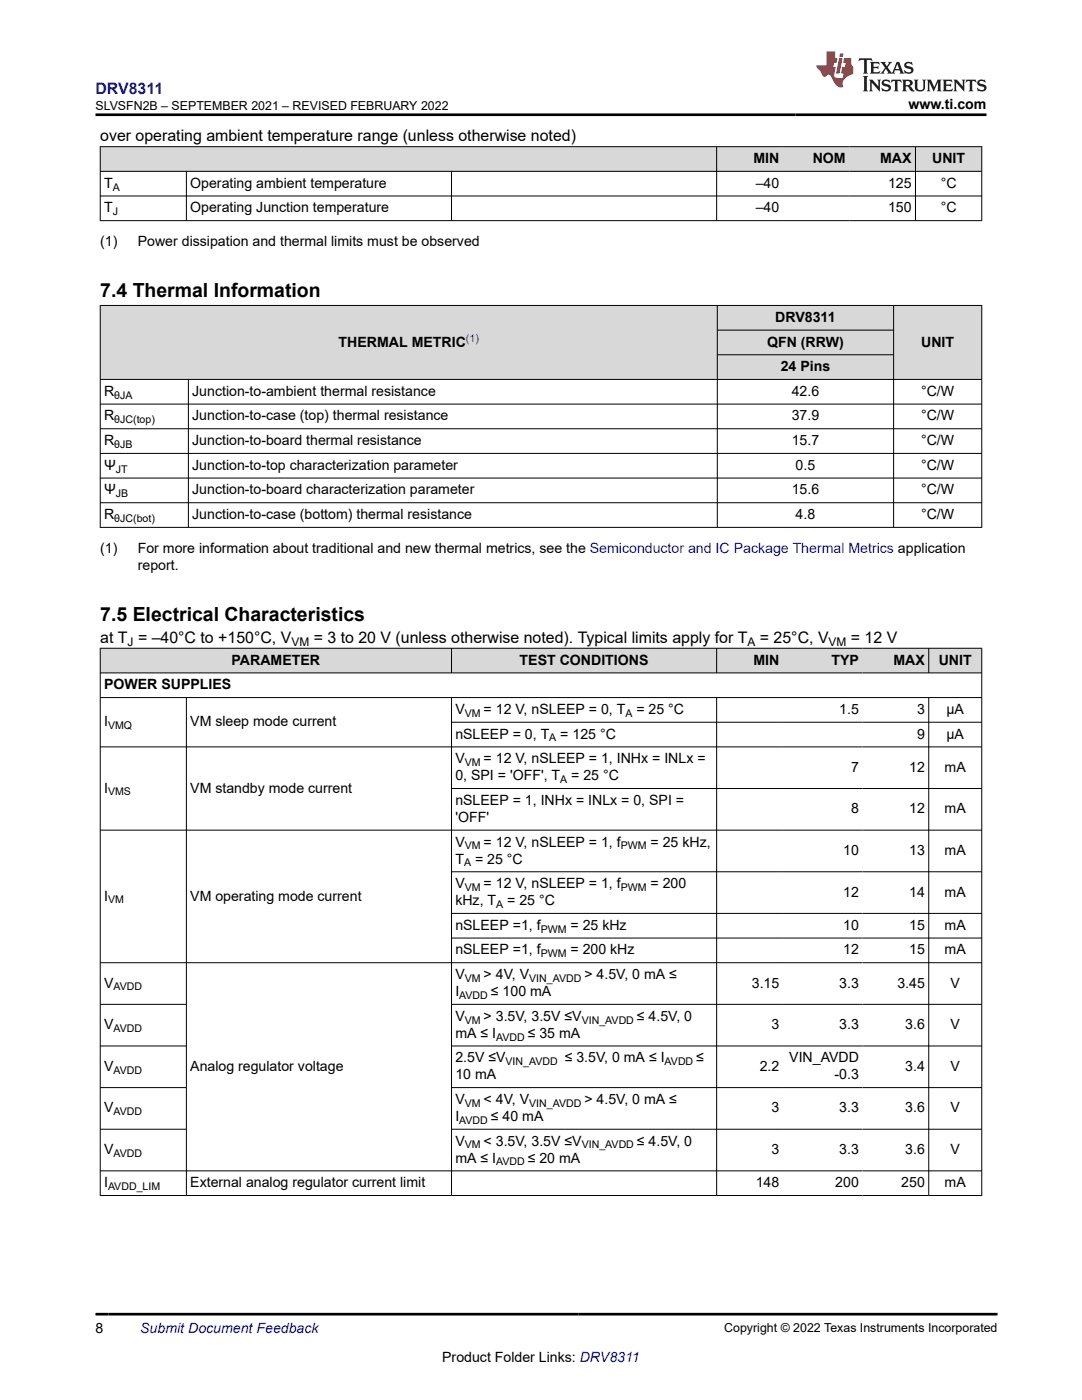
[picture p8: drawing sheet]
<svg xmlns="http://www.w3.org/2000/svg" width="216mm" height="279mm" viewBox="0 0 216 279" stroke-linecap="round" stroke-linejoin="round" font-family="sans-serif">
<defs><g id="words">
<g font-size="3.9">
<text x="20" y="59.3">7.4 Thermal Information</text>
<text x="20" y="123.9">7.5 Electrical Characteristics</text>
</g>
<text font-size="3.2" fill="#00f" x="19" y="18.7">DRV8311</text>
<g font-size="3.2">
<text x="20" y="28.2">over operating ambient temperature range (unless otherwise noted)</text>
<text x="20" y="128.3">at T = –40°C to +150°C, V</text>
<text x="62.6" y="128.3">= 3 to 20 V (unless otherwise noted). Typical limits apply for T</text>
<text x="151.6" y="128.3">= 25°C, V</text>
<text x="169.8" y="128.3">= 12 V</text>
</g>
<g font-size="2.8">
<text x="181.3" y="21.8">www.ti.com</text>
<text x="150.3" y="32.5">MIN</text>
<text x="162.2" y="32.5">NOM</text>
<text x="175.6" y="32.5">MAX</text>
<text x="186" y="32.5">UNIT</text>
<text x="20.8" y="37.5">T</text>
<text x="38" y="37.5">Operating ambient temperature</text>
<text x="150.8" y="37.5">–40</text>
<text x="177.2" y="37.5">125</text>
<text x="187.7" y="37.5">°C</text>
<text x="20.8" y="42.4">T</text>
<text x="38" y="42.4">Operating Junction temperature</text>
<text x="150.8" y="42.4">–40</text>
<text x="177.2" y="42.4">150</text>
<text x="187.7" y="42.4">°C</text>
<text x="20" y="49.2">(1)</text>
<text x="27.5" y="49.2">Power dissipation and thermal limits must be observed</text>
<text x="154.7" y="64.2">DRV8311</text>
<text x="67.6" y="69.2">THERMAL METRIC</text>
<text x="153.1" y="69.2">QFN (RRW)</text>
<text x="183.8" y="69.2">UNIT</text>
<text x="155.8" y="74.1">24 Pins</text>
<text x="20.8" y="79">R</text>
<text x="20.8" y="83.9">R</text>
<text x="38.4" y="79">Junction-to-ambient thermal resistance</text>
<text x="38.4" y="83.9">Junction-to-case (top) thermal resistance</text>
<text x="158" y="79">42.6</text>
<text x="158" y="83.9">37.9</text>
<text x="183.8" y="79">°C/W</text>
<text x="183.8" y="83.9">°C/W</text>
<text x="20.8" y="88.8">R</text>
<text x="38.4" y="88.8">Junction-to-board thermal resistance</text>
<text x="158" y="88.8">15.7</text>
<text x="183.8" y="88.8">°C/W</text>
<text x="20.8" y="93.8">Ψ</text>
<text x="38.4" y="93.8">Junction-to-top characterization parameter</text>
<text x="158.8" y="93.8">0.5</text>
<text x="183.8" y="93.8">°C/W</text>
<text x="20.8" y="98.7">Ψ</text>
<text x="38.4" y="98.7">Junction-to-board characterization parameter</text>
<text x="158" y="98.7">15.6</text>
<text x="183.8" y="98.7">°C/W</text>
<text x="20.8" y="103.6">R</text>
<text x="38.4" y="103.6">Junction-to-case (bottom) thermal resistance</text>
<text x="158.8" y="103.6">4.8</text>
<text x="183.8" y="103.6">°C/W</text>
<text x="20" y="110.4">(1)</text>
<text x="27.5" y="113.8">report.</text>
<text x="27.5" y="110.4">For more information about traditional and new thermal metrics, see the Semiconductor and IC Package Thermal Metrics application</text>
<text x="20.8" y="137.6">POWER SUPPLIES</text>
<text x="46.2" y="132.6">PARAMETER</text>
<text x="103.7" y="132.6">TEST CONDITIONS</text>
<text x="150.3" y="132.6">MIN</text>
<text x="165.9" y="132.6">TYP</text>
<text x="178.3" y="132.6">MAX</text>
<text x="187.3" y="132.6">UNIT</text>
<text x="90.9" y="142.5">V</text>
<text x="96.5" y="142.5">= 12 V, nSLEEP = 0, T</text>
<text x="127" y="142.5">= 25 °C</text>
<text x="167.5" y="142.5">1.5</text>
<text x="183" y="142.5">3</text>
<text x="188.9" y="142.5">µA</text>
<text x="20.8" y="144.9">I</text>
<text x="38" y="144.9">VM sleep mode current</text>
<text x="90.9" y="147.4">nSLEEP = 0, T</text>
<text x="111.8" y="147.4">= 125 °C</text>
<text x="183" y="147.4">9</text>
<text x="188.9" y="147.4">µA</text>
<text x="90.9" y="155.7">0, SPI = 'OFF', T</text>
<text x="90.9" y="152.3">V</text>
<text x="96.5" y="152.3">= 12 V, nSLEEP = 1, INHx = INLx =</text>
<text x="114" y="155.7">= 25 °C</text>
<text x="169.8" y="154">7</text>
<text x="181.4" y="154">12</text>
<text x="188.5" y="154">mA</text>
<text x="20.8" y="158.2">I</text>
<text x="38" y="158.2">VM standby mode current</text>
<text x="90.9" y="160.6">nSLEEP = 1, INHx = INLx = 0, SPI =</text>
<text x="90.9" y="164">'OFF'</text>
<text x="169.8" y="162.3">8</text>
<text x="181.4" y="162.3">12</text>
<text x="188.5" y="162.3">mA</text>
<text x="90.9" y="172.3">T</text>
<text x="90.9" y="168.9">V</text>
<text x="94.8" y="172.3">= 25 °C</text>
<text x="96.5" y="168.9">= 12 V, nSLEEP = 1, f</text>
<text x="129.8" y="168.9">= 25 kHz,</text>
<text x="168.2" y="170.6">10</text>
<text x="181.4" y="170.6">13</text>
<text x="188.5" y="170.6">mA</text>
<text x="20.8" y="179.7">I</text>
<text x="38" y="179.7">VM operating mode current</text>
<text x="90.9" y="177.3">V</text>
<text x="96.5" y="177.3">= 12 V, nSLEEP = 1, f</text>
<text x="129.8" y="177.3">= 200</text>
<text x="168.2" y="178.9">12</text>
<text x="181.4" y="178.9">14</text>
<text x="188.5" y="178.9">mA</text>
<text x="90.9" y="180.6">kHz, T</text>
<text x="90.9" y="185.6">nSLEEP =1, f</text>
<text x="101.2" y="180.6">= 25 °C</text>
<text x="113.8" y="185.6">= 25 kHz</text>
<text x="168.2" y="185.6">10</text>
<text x="181.4" y="185.6">15</text>
<text x="188.5" y="185.6">mA</text>
<text x="90.9" y="190.5">nSLEEP =1, f</text>
<text x="113.8" y="190.5">= 200 kHz</text>
<text x="168.2" y="190.5">12</text>
<text x="181.4" y="190.5">15</text>
<text x="188.5" y="190.5">mA</text>
<text x="20.8" y="197.1">V</text>
<text x="90.9" y="195.4">V</text>
<text x="96.5" y="195.4">&gt; 4V, V</text>
<text x="116.6" y="195.4">&gt; 4.5V, 0 mA ≤</text>
<text x="150" y="197.1">3.15</text>
<text x="167.5" y="197.1">3.3</text>
<text x="179.1" y="197.1">3.45</text>
<text x="189.7" y="197.1">V</text>
<text x="90.9" y="198.8">I</text>
<text x="90.9" y="203.7">V</text>
<text x="96.5" y="203.7">&gt; 3.5V, 3.5V ≤V</text>
<text x="98" y="198.8">≤ 100 mA</text>
<text x="127.1" y="203.7">≤ 4.5V, 0</text>
<text x="20.8" y="205.4">V</text>
<text x="90.9" y="207.1">mA ≤ I</text>
<text x="105.3" y="207.1">≤ 35 mA</text>
<text x="153.9" y="205.4">3</text>
<text x="167.5" y="205.4">3.3</text>
<text x="180.6" y="205.4">3.6</text>
<text x="189.7" y="205.4">V</text>
<text x="20.8" y="213.7">V</text>
<text x="38" y="213.7">Analog regulator voltage</text>
<text x="90.9" y="215.4">10 mA</text>
<text x="90.9" y="212">2.5V ≤V</text>
<text x="112.7" y="212">≤ 3.5V, 0 mA ≤ I</text>
<text x="138.9" y="212">≤</text>
<text x="151.6" y="213.7">2.2</text>
<text x="157.5" y="212">VIN_AVDD</text>
<text x="166.5" y="215.4">-0.3</text>
<text x="180.6" y="213.7">3.4</text>
<text x="189.7" y="213.7">V</text>
<text x="90.9" y="220.3">V</text>
<text x="96.5" y="220.3">&lt; 4V, V</text>
<text x="116.6" y="220.3">&gt; 4.5V, 0 mA ≤</text>
<text x="20.8" y="222">V</text>
<text x="90.9" y="223.7">I</text>
<text x="98" y="223.7">≤ 40 mA</text>
<text x="153.9" y="222">3</text>
<text x="167.5" y="222">3.3</text>
<text x="180.6" y="222">3.6</text>
<text x="189.7" y="222">V</text>
<text x="20.8" y="230.3">V</text>
<text x="90.9" y="228.6">V</text>
<text x="90.9" y="232">mA ≤ I</text>
<text x="96.5" y="228.6">&lt; 3.5V, 3.5V ≤V</text>
<text x="105.3" y="232">≤ 20 mA</text>
<text x="127.1" y="228.6">≤ 4.5V, 0</text>
<text x="153.9" y="230.3">3</text>
<text x="167.5" y="230.3">3.3</text>
<text x="180.6" y="230.3">3.6</text>
<text x="189.7" y="230.3">V</text>
<text x="20.8" y="236.9">I</text>
<text x="38" y="236.9">External analog regulator current limit</text>
<text x="150.8" y="236.9">148</text>
<text x="166.7" y="236.9">200</text>
<text x="179.8" y="236.9">250</text>
<text x="188.5" y="236.9">mA</text>
<text x="19" y="266.1">8</text>
<text x="88.2" y="271.7">Product Folder Links: DRV8311</text>
</g>
<text font-size="2.8" fill="#00f" x="28" y="266.1">Submit Document Feedback</text>
<g font-size="2.5">
<text x="19" y="21.9">SLVSFN2B – SEPTEMBER 2021 – REVISED FEBRUARY 2022</text>
<text x="144.5" y="265.8">Copyright © 2022 Texas Instruments Incorporated</text>
</g>
<g font-size="2.4">
<text x="25.5" y="129">J</text>
<text x="58.1" y="129">VM</text>
<text x="149.2" y="129">A</text>
<text x="165.3" y="129">VM</text>
</g>
<g font-size="2.1">
<text x="22.5" y="38">A</text>
<text x="22.5" y="43">J</text>
<text x="22.8" y="79.6">θJA</text>
<text x="22.8" y="84.5">θJC(top)</text>
<text x="22.8" y="89.4">θJB</text>
<text x="23.1" y="94.3">JT</text>
<text x="23.1" y="99.2">JB</text>
<text x="22.8" y="104.2">θJC(bot)</text>
<text x="92.7" y="143.1">VM</text>
<text x="124.8" y="143.1">A</text>
<text x="21.6" y="145.5">VMQ</text>
<text x="109.6" y="148">A</text>
<text x="92.7" y="152.9">VM</text>
<text x="21.6" y="158.7">VMS</text>
<text x="111.8" y="156.3">A</text>
<text x="92.6" y="172.9">A</text>
<text x="92.7" y="169.5">VM</text>
<text x="123.9" y="169.5">PWM</text>
<text x="92.7" y="177.8">VM</text>
<text x="123.9" y="177.8">PWM</text>
<text x="21.6" y="180.3">VM</text>
<text x="99" y="181.2">A</text>
<text x="107.9" y="186.1">PWM</text>
<text x="107.9" y="191">PWM</text>
<text x="22.6" y="197.7">AVDD</text>
<text x="92.7" y="196">VM</text>
<text x="105.6" y="196">VIN_AVDD</text>
<text x="91.6" y="199.4">AVDD</text>
<text x="22.6" y="206">AVDD</text>
<text x="92.7" y="204.3">VM</text>
<text x="99" y="207.7">AVDD</text>
<text x="116.1" y="204.3">VIN_AVDD</text>
<text x="22.6" y="214.3">AVDD</text>
<text x="100.9" y="212.6">VIN_AVDD</text>
<text x="132.6" y="212.6">AVDD</text>
<text x="92.7" y="220.9">VM</text>
<text x="105.6" y="220.9">VIN_AVDD</text>
<text x="22.6" y="222.6">AVDD</text>
<text x="91.6" y="224.3">AVDD</text>
<text x="22.6" y="230.9">AVDD</text>
<text x="92.7" y="229.2">VM</text>
<text x="99" y="232.6">AVDD</text>
<text x="116.1" y="229.2">VIN_AVDD</text>
<text x="21.6" y="237.5">AVDD_LIM</text>
</g>
<text font-size="2.1" fill="#00f" x="93" y="68.2">(1)</text>
</g></defs>
<g fill="#d8d8d8">
<path d="M20 29.3h175.9v4.9h-175.9z" fill-rule="evenodd"/>
<path d="M20.1 29.3h122.8v4.8h-122.8z" fill-rule="evenodd"/>
<path d="M143.1 29.3h13.1v4.8h-13.1z" fill-rule="evenodd"/>
<path d="M156.2 29.3h13.2v4.8h-13.2z" fill-rule="evenodd"/>
<path d="M169.4 29.3h13.2v4.8h-13.2z" fill-rule="evenodd"/>
<path d="M182.7 29.3h13.1v4.8h-13.1z" fill-rule="evenodd"/>
</g>
<path d="M19.9 29.3h176.1M19.9 34.2h176.1M19.9 39.1h176.1M20 29.2v14.9M37.2 34.2v9.9M90.1 34.2v9.9M143 29.2v14.9M182.7 29.2v14.9M195.9 29.2v14.9M19.9 44h176.1" fill="none" stroke="#000" stroke-width=".2"/>
<g fill="#d8d8d8">
<path d="M20 61h175.9v4.9h-175.9z" fill-rule="evenodd"/>
<path d="M20.1 61h123v14.7h-123z" fill-rule="evenodd"/>
<path d="M143.2 61h35v4.8h-35z" fill-rule="evenodd"/>
<path d="M178.4 61h17.4v14.7h-17.4z" fill-rule="evenodd"/>
<path d="M143.2 65.9h35v4.8h-35z" fill-rule="evenodd"/>
<path d="M143.2 70.9h35v4.8h-35z" fill-rule="evenodd"/>
</g>
<g fill="none" stroke="#000" stroke-width=".2">
<path d="M19.9 61h176.1M19.9 75.7h176.1M20 60.9v44.4M37.6 75.7v29.6M143.1 60.9v44.4M143.1 65.9h35.3M143.1 70.8h35.3M178.3 60.9v44.4M195.9 60.9v44.4M19.9 80.6h176.1M19.9 85.6h176.1M19.9 90.5h176.1"/>
<path d="M19.9 95.4h176.1M19.9 100.3h176.1M19.9 105.3h176.1"/>
</g>
<g fill="#d8d8d8">
<path d="M20 129.4h175.9v4.9h-175.9z" fill-rule="evenodd"/>
<path d="M20.1 129.4h69.9v4.8h-69.9z" fill-rule="evenodd"/>
<path d="M90.2 129.4h52.7v4.8h-52.7z" fill-rule="evenodd"/>
<path d="M143.1 129.4h13.1v4.8h-13.1z" fill-rule="evenodd"/>
<path d="M156.2 129.4h15.9v4.8h-15.9z" fill-rule="evenodd"/>
<path d="M172.1 129.4h13.2v4.8h-13.2z" fill-rule="evenodd"/>
<path d="M185.4 129.4h10.4v4.8h-10.4z" fill-rule="evenodd"/>
</g>
<g fill="none" stroke="#000" stroke-width=".2">
<path d="M19.9 129.4h176.1M19.9 134.3h176.1M19.9 139.2h176.1M20 129.3v109.4M37.2 139.2v99.5M90.1 129.3v5.1M90.1 139.2v99.5M143 129.3v5.1M143 139.2v99.5M185.3 129.3v5.1M185.3 139.2v99.5M195.9 129.3v109.4"/>
<path d="M19.9 149.1h176.1M90.1 144.1h105.9M90.1 157.4h105.9M19.9 165.7h176.1M90.1 174h105.9M90.1 182.3h105.9M90.1 187.2h105.9M196 192.1h-176.1M19.9 200.4h17.4M19.9 208.7h17.4M19.9 217.1h17.4M90.1 200.4h105.9"/>
<path d="M90.1 208.7h105.9M90.1 217.1h105.9M19.9 233.7h176.1M19.9 225.4h17.4M19.9 238.6h176.1M90.1 225.4h105.9"/>
</g>
<path d="M171.5 11.6l-.2 .6 .5-.2h.6v.1v2.2l-.2 .4h1l-.2-.4v-2.2v-.1h.5l.5 .2-.1-.6zM173.6 12.4l.2 .3v1.6l-.2 .4h1.9l.1-.6a1.08 1.08 0 0 1-1.3 .2v-.7h.6l.4 .2v-.7l-.4 .2h-.6v-.5l.2-.2a1 1 0 0 1 1 .3l-.1-.5zM175.7 12.4l.9 1.1-1 1.2h.9l-.2-.2 .5-.8 .4 .8-.2 .2h1.6l-.2-.2 .2-.5h.9l.1 .5-.1 .2h.9l-.2-.4-.8-1.9h-.5l-.9 2.1-.9-1.1 .9-1h-.8l.2 .2-.4 .6-.4-.6 .2-.2zM179 12.8l.4 1h-.7zM180.7 12.5a.65 .65 0 0 0-.2 .7 .65 .65 0 0 0 .6 .5l.6 .1 .1 .3a.79 .79 0 0 1-.7 .4 .79 .79 0 0 1-.7-.5l.1 .7 .2-.1a.93 .93 0 0 0 1.1 0 .93 .93 0 0 0 .4-.9 1.46 1.46 0 0 0-1.2-.6l-.1-.3a1.09 1.09 0 0 1 1.2 .2l-.2-.6-.1 .1-.5-.2zM172.2 15.2l.2 .4v2.2l-.2 .4h1l-.2-.4v-2.2l.2-.4zM173.4 15.9l.2 .4v1.5l-.2 .4h.8l-.3-.4 .1-1.3 1.6 1.8v-2l.2-.4h-.7l.1 .2 .1 1.1-1.2-1.3zM176.2 16a.65 .65 0 0 0-.2 .8 .65 .65 0 0 0 .6 .4l.6 .2 .1 .2a.79 .79 0 0 1-.7 .4 .79 .79 0 0 1-.7-.5l.1 .7 .2-.1a.93 .93 0 0 0 1.1 .1 .93 .93 0 0 0 .4-1 1.46 1.46 0 0 0-1.2-.5l-.1-.4a1.09 1.09 0 0 1 1.2 .2l-.1-.6-.2 .1-.5-.1zM177.9 15.9l-.1 .6a.63 .63 0 0 1 .8-.3v1.6l-.3 .4h1l-.2-.4v-1.6a.66 .66 0 0 1 .8 .3l-.1-.6zM180 15.9l.2 .4v1.5l-.2 .4h1l-.2-.2-.1-.7h.5l.1 .2a.79 .79 0 0 0 1.2 .6l-1-.9a.61 .61 0 0 0 .6-.6 .61 .61 0 0 0-.5-.7zM180.8 16.2h.1a.47 .47 0 0 1 .5 .1 .47 .47 0 0 1 .1 .5l-.1 .1-.7 .1zM182.3 15.9l.2 .2a2.27 2.27 0 0 0 .4 2 1.04 1.04 0 0 0 1.7-.7v-1.3l.2-.2h-.8l.2 .4v1.1a.6 .6 0 0 1-.6 .6 .6 .6 0 0 1-.6-.6v-1.1l.3-.4zM184.9 15.9l.2 .4v1.5l-.2 .4h.8l-.3-.4v-1.4l.9 1.9 .9-1.9v1.4l-.3 .4h1l-.2-.4v-1.5l.2-.4h-.8l-.7 1.5-.6-1.5zM188.1 15.9l.2 .4v1.5l-.2 .4h1.9l.1-.6a1.09 1.09 0 0 1-1.3 .2v-.7h.6l.4 .2v-.6l-.4 .2h-.6v-.6l.2-.1a1.01 1.01 0 0 1 1 .3l-.1-.6zM190.2 15.9l.3 .4v1.5l-.3 .4h.8l-.2-.4v-1.3l1.6 1.8v-2l.2-.4h-.7l.2 .2v1.1l-1.2-1.3zM192.8 15.9l-.1 .6a.63 .63 0 0 1 .8-.3v1.6l-.3 .4h1l-.2-.4v-1.6a.66 .66 0 0 1 .8 .3l-.1-.6zM195.2 16a.65 .65 0 0 0-.2 .8 .65 .65 0 0 0 .6 .4l.6 .2 .2 .2a.79 .79 0 0 1-.7 .4 .79 .79 0 0 1-.7-.5l.1 .7 .2-.1a.93 .93 0 0 0 1 .1 .93 .93 0 0 0 .5-1 1.46 1.46 0 0 0-1.3-.5v-.4a1.09 1.09 0 0 1 1.2 .2l-.2-.6-.2 .1-.5-.1z" fill="#231f20"/>
<path d="M164.9 10.3v2.7h-2l.1 .4 .8 1a.95 .95 0 0 0 1 .9 .59 .59 0 0 1 .5-.4 .59 .59 0 0 1 .5 .3l.4 .8a1.59 1.59 0 0 0 2.1 1.4 1.61 1.61 0 0 1 1-2.3l1-.3-.1-1.5a1.59 1.59 0 0 1-.3-1.7h-1.5l-.2 .9h.6l-.2 .9h-.5l-.2 .9v.3l.4 .1-.1 .9h-.7a.73 .73 0 0 1-1-.7l.3-1.5h-.5l.1-.9h.5l.2-.9h-.5v-1.3zM167.4 11.6l-.6 3.1h.7l.6-3.1zM167.6 10.7l-.1 .6h.7l.1-.6z" fill="#ed1c24"/>
<path d="M19 22.9h177.8M19 262.3h180" fill="none" stroke="#000" stroke-width=".53"/>
<use href="#words"/>
</svg>
